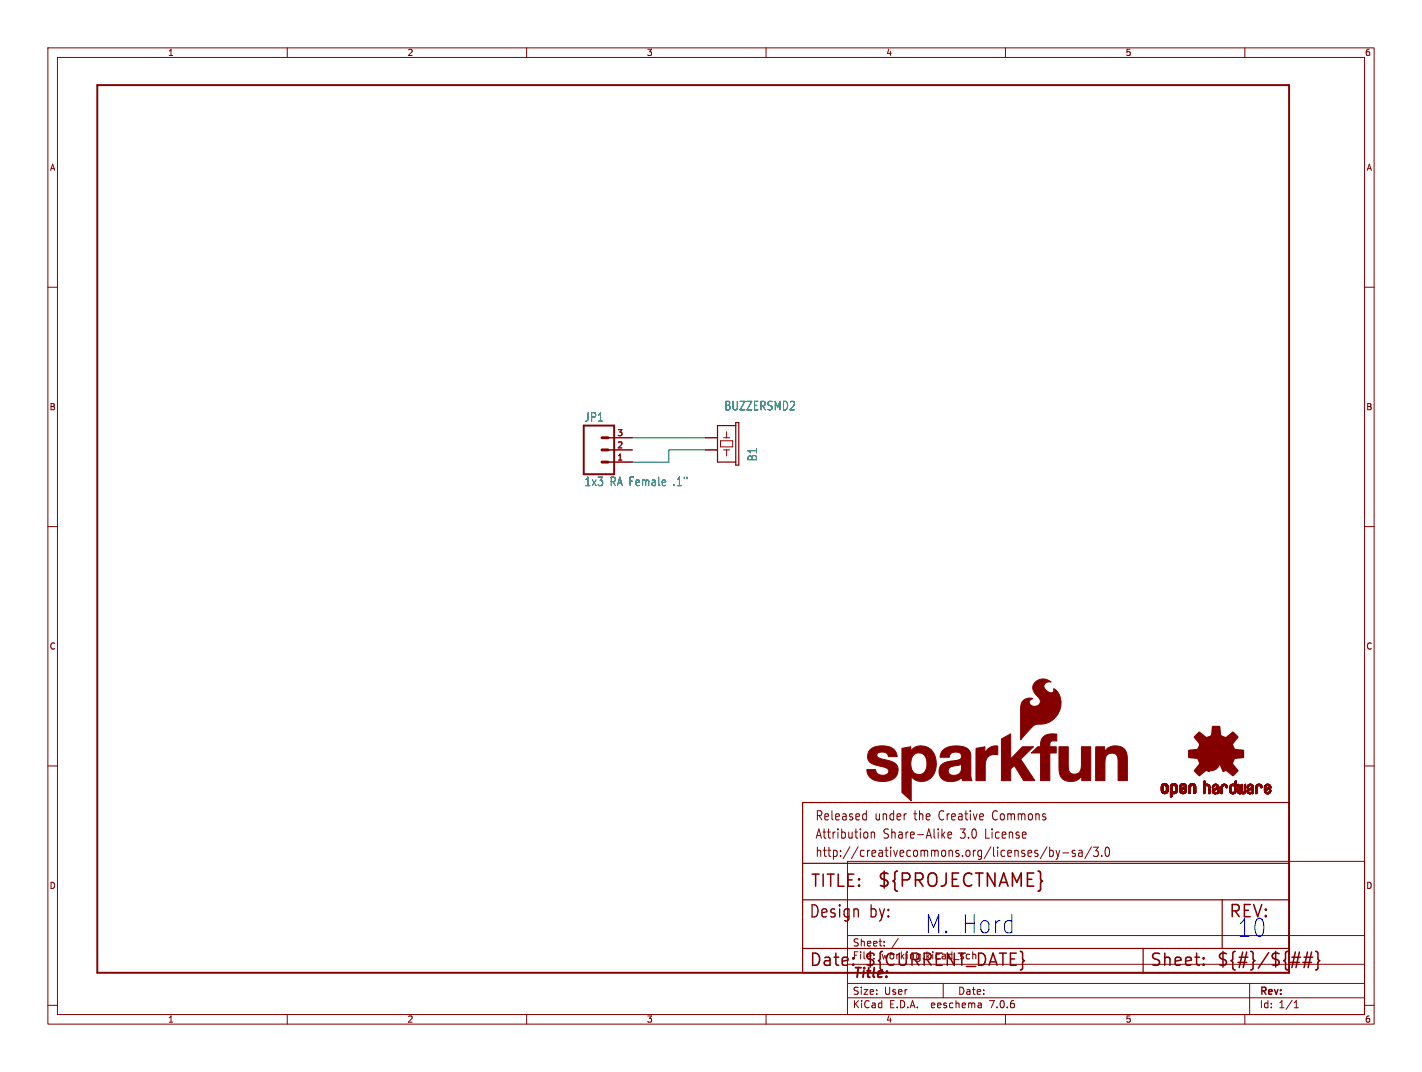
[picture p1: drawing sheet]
<svg xmlns="http://www.w3.org/2000/svg" width="297mm" height="224mm" viewBox="0 0 297 224" stroke-linecap="round" stroke-linejoin="round" font-family="sans-serif">
<defs><g id="words">
<g font-size="5.3" fill="#0000c2">
<text x="193" y="195.3">M. Hord</text>
<text x="258.3" y="196.1">10</text>
</g>
<text font-size="3.8" fill="#840000" x="183.1" y="185.7">${PROJECTNAME}</text>
<g font-size="3.5" fill="#840000">
<text x="169.2" y="185.7">TITLE:</text>
<text x="168.9" y="192.1">Design</text>
<text x="181.6" y="192.1">by:</text>
<text x="256.5" y="192.1">REV:</text>
<text x="168.9" y="202.2">Date:</text>
<text x="180.3" y="202.2">${CURRENT_DATE}</text>
<text x="240" y="202.2">Sheet:</text>
<text x="254" y="202.2">${#}/${##}</text>
</g>
<text font-size="2.8" fill="#840000" x="178" y="204.8">Title:</text>
<g font-size="2.7" fill="#840000">
<text x="170.2" y="171.7">Released</text>
<text x="182.7" y="171.7">under</text>
<text x="191.1" y="171.7">the</text>
<text x="196.5" y="171.7">Creative</text>
<text x="208" y="171.7">Commons</text>
<text x="170.2" y="175.5">Attribution</text>
<text x="170.2" y="179.3">http://creativecommons.org/licenses/by-sa/3.0</text>
<text x="184.5" y="175.5">Share-Alike</text>
<text x="200.8" y="175.5">3.0</text>
<text x="206.2" y="175.5">License</text>
</g>
<g font-size="2.5" fill="#006464">
<text x="122" y="88.3">JP1</text>
<text x="151.2" y="85.9">BUZZERSMD2</text>
<text x="122" y="101.7">1x3</text>
<text x="127.4" y="101.7">RA Female</text>
<text x="140.9" y="101.7">.1&quot;</text>
<text x="158.3" y="96.5" transform="rotate(-90 158.3 96.5)">B1</text>
</g>
<g font-size="2.1" fill="#840000">
<text x="178" y="197.9">Sheet:</text>
<text x="178" y="200.6">File:</text>
<text x="184.1" y="200.6">working.kicad_sch</text>
<text x="178" y="208">Size:</text>
<text x="184.7" y="208">User</text>
<text x="200" y="208">Date:</text>
<text x="263" y="208.2">Rev:</text>
<text x="178" y="210.8">KiCad</text>
<text x="185.7" y="210.8">E.D.A.</text>
<text x="194.6" y="210.8">eeschema</text>
<text x="207" y="210.8">7.0.6</text>
<text x="263" y="210.8">Id:</text>
<text x="267.1" y="210.8">1/1</text>
</g>
<g font-size="1.8" fill="#840000">
<text x="35" y="11.9">1</text>
<text x="85" y="11.9">2</text>
<text x="135" y="11.9">3</text>
<text x="185" y="11.9">4</text>
<text x="235" y="11.9">5</text>
<text x="285" y="11.9">6</text>
<text x="10.3" y="35.9">A</text>
<text x="285.3" y="35.9">A</text>
<text x="10.3" y="85.9">B</text>
<text x="285.3" y="85.9">B</text>
<text x="10.3" y="135.9">C</text>
<text x="285.3" y="135.9">C</text>
<text x="10.3" y="185.9">D</text>
<text x="285.3" y="185.9">D</text>
<text x="35" y="213.8">1</text>
<text x="85" y="213.8">2</text>
<text x="135" y="213.8">3</text>
<text x="185" y="213.8">4</text>
<text x="235" y="213.8">5</text>
<text x="285" y="213.8">6</text>
</g>
<g font-size="1.8" fill="#a90000">
<text x="128.8" y="93.7">2</text>
<text x="128.8" y="91.2">3</text>
<text x="128.8" y="96.3">1</text>
</g>
</g></defs>
<g fill="none" stroke="#840000" stroke-width=".21">
<path d="M10 10h277v203.9h-277zM12 12h273v199.9h-273zM60 10v2M110 10v2M160 10v2M210 10v2M260 10v2M10 60h2M285 60h2M127 94h5.1M127 91.4h5.1M127 96.5h5.1"/>
<path d="M147.3 94h2.6M147.3 91.4h2.6M150.5 92.1h2.5v1.2h-2.5zM151.1 94h1.3M151.1 91.4h1.3M151.8 90.2v1.2M151.8 94v1.3M10 110h2M285 110h2M10 160h2M285 160h2M177 179.9h108v32h-108z"/>
<path d="M180.5 170l.4 .1M180.9 169.3v2M180.9 171.2l-.4 .1M181.2 174v.9M182 173.8v1.3M182 174l.2-.2 .4 .1 .1 1.2M196.9 174.4l.5 .7M197.4 173.8l-.7 .7M198 174.4l.8-.1-.1-.4-.5-.1-.2 .3 .1 .9h.6M218.7 176.9l-1.4 2.5M219.2 177v1.9M219.2 177.7l.5-.1 .3 .4-.1 .8h-.7"/>
<path d="M220.6 177.6l.4 1.3M221 178.9l-.2 .5-.2 .1M221.3 177.6l-.3 1.3M222 178.2h1.2M224.5 177.7l-.3-.1-.3 .3 .1 .3 .5 .1v.5h-.6M225.3 177.7h.7v1.2M226 178.1l-.5 .1a.4 .4 0 0 0-.3 .3 .4 .4 0 0 0 .3 .4l.5-.1M228 176.9l-1.4 2.5M228.4 177h1l-.6 .7 .5 .2v.8l-.2 .2h-.5l-.2-.2M230.1 178.7v.2M231 177.1l.3-.1a1.34 1.34 0 0 1 0 1.9h-.1a1.44 1.44 0 0 1-.2-1.8zM177 195.4h108"/>
<path d="M184.7 197.5v.1M184.7 196.7v.1M187.6 196l-1.3 2M10 210h2M60 211.9v2M110 211.9v2M160 211.9v2M177 208.4h108M177 205.4h108M177 201.4h108M197 205.4v3M204.9 209.6l.1 .9"/>
<path d="M205 210.4l-.2 .1M205 209.9h-.2M210 211.9v2M260 211.9v2M261 205.4v6.5M270.3 210.5h.9M270.3 209.4l.4-.4v1.5M285 210h2"/>
</g>
<g fill="#840000" stroke="#840000" stroke-width=".21">
<path d="M242.5 165.1h.4z"/>
<path d="M242.5 165l.4 .1z"/>
<path d="M242.5 165h.4z"/>
<path d="M242.5 164.9l.4 .1z"/>
<path d="M242.5 164.9h.4z"/>
<path d="M242.5 164.8l.4 .1z"/>
<path d="M242.5 164.8h.4z"/>
<path d="M242.5 164.7l.4 .1z"/>
<path d="M242.5 164.7h.4z"/>
<path d="M242.5 164.6l.4 .1z"/>
<path d="M242.5 164.6h.4z"/>
<path d="M242.5 164.5l.4 .1z"/>
<path d="M242.5 164.5h.4z"/>
<path d="M242.5 164.4l.4 .1z"/>
<path d="M242.5 164.4h.4z"/>
<path d="M242.5 164.3l.4 .1z"/>
<path d="M242.6 165.2h.4z"/>
<path d="M242.6 165.1l.3 .1z"/>
<path d="M242.6 165.1h.3z"/>
<path d="M242.6 164.3h.3z"/>
<path d="M242.6 164.3h.4z"/>
<path d="M242.6 165.3h.4z"/>
<path d="M242.6 165.2l.4 .1z"/>
<path d="M242.6 164.2l.4 .1z"/>
<path d="M242.6 164.2h.4z"/>
<path d="M242.6 165.3h.5z"/>
<path d="M242.6 164.1l.4 .1z"/>
<path d="M242.6 164.1h.5z"/>
<path d="M242.6 165.4h.5z"/>
<path d="M242.6 165.3l.5 .1z"/>
<path d="M242.6 165.4h.6z"/>
<path d="M242.6 164.1h.6z"/>
<path d="M242.6 165.4h1.3z"/>
<path d="M242.6 164l1.3 .1z"/>
<path d="M242.6 164h1.3z"/>
<path d="M242.7 165.5h1.2z"/>
<path d="M242.7 165.4l1.2 .1z"/>
<path d="M242.7 164h1.2z"/>
<path d="M242.7 163.9l1.1 .1z"/>
<path d="M242.7 165.5h1.1z"/>
<path d="M242.7 163.9h1.1z"/>
<path d="M242.7 165.5l1.1 .1z"/>
<path d="M242.7 165.6h1.1z"/>
<path d="M242.8 165.6h1z"/>
<path d="M242.8 163.9h1z"/>
<path d="M242.8 163.8l1 .1z"/>
<path d="M242.8 163.8h1z"/>
<path d="M242.8 165.6h.9z"/>
<path d="M242.8 163.8h.9z"/>
<path d="M242.8 165.6l.9 .1z"/>
<path d="M242.8 165.7h.9z"/>
<path d="M242.9 163.8h.8z"/>
<path d="M242.9 165.7h.8z"/>
<path d="M242.9 165.7h.7z"/>
<path d="M242.9 163.7l.7 .1z"/>
<path d="M242.9 163.7h.7z"/>
<path d="M243 165.7h.6z"/>
<path d="M243 163.7h.6z"/>
<path d="M243 165.7l.5 .1z"/>
<path d="M243 163.7h.5z"/>
<path d="M243.1 165.8h.4z"/>
<path d="M243.1 163.7h.4z"/>
<path d="M243.1 165.8h.3z"/>
<path d="M243.1 163.7h.3z"/>
<path d="M243.2 165.8h.2z"/>
<path d="M243.2 163.7h.2z"/>
<path d="M243.3 164.1h.6z"/>
<path d="M243.4 165.4h.5z"/>
<path d="M243.4 164.1h.5z"/>
<path d="M243.4 165.3l.5 .1z"/>
<path d="M243.5 165.3h.5z"/>
<path d="M243.5 164.1h.4z"/>
<path d="M243.5 164.1h.5z"/>
<path d="M243.5 164.1l.5 .1z"/>
<path d="M243.5 164.2h.5z"/>
<path d="M243.6 165.2l.4 .1z"/>
<path d="M243.6 164.2h.4z"/>
<path d="M243.6 165.2h.4z"/>
<path d="M243.6 164.3h.4z"/>
<path d="M243.6 164.2l.4 .1z"/>
<path d="M243.6 165.1l.4 .1z"/>
<path d="M243.6 165.1h.4z"/>
<path d="M243.6 165l.4 .1z"/>
<path d="M243.6 165h.4z"/>
<path d="M243.6 164.9l.4 .1z"/>
<path d="M243.6 164.9h.4z"/>
<path d="M243.6 164.8l.4 .1z"/>
<path d="M243.6 164.8h.4z"/>
<path d="M243.6 164.7l.4 .1z"/>
<path d="M243.6 164.7h.4z"/>
<path d="M243.6 164.6l.4 .1z"/>
<path d="M243.6 164.6h.4z"/>
<path d="M243.6 164.5l.4 .1z"/>
<path d="M243.6 164.5h.4z"/>
<path d="M243.6 164.4l.4 .1z"/>
<path d="M243.6 164.4h.4z"/>
<path d="M243.6 164.3l.4 .1z"/>
<path d="M244.5 166.4h.2z"/>
<path d="M244.5 166.4h.3z"/>
<path d="M244.5 166.3l.3 .1z"/>
<path d="M244.5 166.3h.3z"/>
<path d="M244.5 166.2l.3 .1z"/>
<path d="M244.5 166.2h.3z"/>
<path d="M244.5 166.1l.3 .1z"/>
<path d="M244.5 166.1h.3z"/>
<path d="M244.5 166l.3 .1z"/>
<path d="M244.5 166h.3z"/>
<path d="M244.5 165.9l.3 .1z"/>
<path d="M244.5 165.9h.3z"/>
<path d="M244.5 165.8l.3 .1z"/>
<path d="M244.5 165.8h.3z"/>
<path d="M244.5 165.8h.4z"/>
<path d="M244.5 165.7l.4 .1z"/>
<path d="M244.5 165.7h1z"/>
<path d="M244.5 165.7h1.1z"/>
<path d="M244.5 165.6l1.1 .1z"/>
<path d="M244.5 165.6h1.2z"/>
<path d="M244.5 165.5l1.3 .1z"/>
<path d="M244.5 165.5h1.3z"/>
<path d="M244.5 165.4l1.3 .1z"/>
<path d="M244.5 165.4h1.3z"/>
<path d="M244.5 165.4h.6z"/>
<path d="M244.5 165.4h.5z"/>
<path d="M244.5 165.3l.5 .1z"/>
<path d="M244.5 165.3h.5z"/>
<path d="M244.5 165.3h.4z"/>
<path d="M244.5 165.2l.4 .1z"/>
<path d="M244.5 165.2h.4z"/>
<path d="M244.5 165.2h.3z"/>
<path d="M244.5 165.1l.3 .1z"/>
<path d="M244.5 165.1h.3z"/>
<path d="M244.5 165l.3 .1z"/>
<path d="M244.5 165h.3z"/>
<path d="M244.5 164.9l.3 .1z"/>
<path d="M244.5 164.9h.3z"/>
<path d="M244.5 164.8l.3 .1z"/>
<path d="M244.5 164.8h.3z"/>
<path d="M244.5 164.7l.3 .1z"/>
<path d="M244.5 164.7h.3z"/>
<path d="M244.5 164.6l.3 .1z"/>
<path d="M244.5 164.6h.3z"/>
<path d="M244.5 164.5l.3 .1z"/>
<path d="M244.5 164.5h.3z"/>
<path d="M244.5 164.4l.3 .1z"/>
<path d="M244.5 164.4h.3z"/>
<path d="M244.5 164.3l.3 .1z"/>
<path d="M244.5 164.3h.3z"/>
<path d="M244.5 164.3h.4z"/>
<path d="M244.5 164.2l.4 .1z"/>
<path d="M244.5 166.5h.1z"/>
<path d="M244.5 166.4l.1 .1z"/>
<path d="M244.5 164.2h.4z"/>
<path d="M244.5 164.1l.5 .1z"/>
<path d="M244.5 164.1h.5z"/>
<path d="M244.5 164.1h.6z"/>
<path d="M244.5 164l1.3 .1z"/>
<path d="M244.5 164h1.3z"/>
<path d="M244.6 164h1.2z"/>
<path d="M244.6 163.9l1.2 .1z"/>
<path d="M244.6 163.9h1.2z"/>
<path d="M244.6 163.9h1.1z"/>
<path d="M244.7 163.9h1z"/>
<path d="M244.7 163.8l1 .1z"/>
<path d="M244.7 163.8h1z"/>
<path d="M244.7 163.8h.9z"/>
<path d="M244.8 163.8h.8z"/>
<path d="M244.8 163.7l.7 .1z"/>
<path d="M244.8 163.7h.7z"/>
<path d="M244.9 163.7h.6z"/>
<path d="M244.9 165.7l.5 .1z"/>
<path d="M244.9 163.7h.5z"/>
<path d="M245 165.8h.4z"/>
<path d="M245 163.7h.4z"/>
<path d="M245 163.7h.3z"/>
<path d="M245.1 165.8h.2z"/>
<path d="M245.1 163.7h.2z"/>
<path d="M245.2 164.1h.6z"/>
<path d="M245.3 165.4h.5z"/>
<path d="M245.3 165.4h.6z"/>
<path d="M245.3 164.1h.6z"/>
<path d="M245.4 165.3l.5 .1z"/>
<path d="M245.4 164.1h.5z"/>
<path d="M245.4 165.3h.5z"/>
<path d="M245.4 164.1l.5 .1z"/>
<path d="M245.4 164.2h.5z"/>
<path d="M245.5 165.3h.4z"/>
<path d="M245.5 165.2l.4 .1z"/>
<path d="M245.5 164.2h.4z"/>
<path d="M245.5 165.2h.4z"/>
<path d="M245.5 164.3h.4z"/>
<path d="M245.5 164.2l.4 .1z"/>
<path d="M245.5 165.1l.4 .1z"/>
<path d="M245.5 165.1h.4z"/>
<path d="M245.5 164.4h.4z"/>
<path d="M245.5 164.3l.4 .1z"/>
<path d="M245.5 165l.4 .1z"/>
<path d="M245.5 165h.4z"/>
<path d="M245.5 164.9l.4 .1z"/>
<path d="M245.5 164.9h.4z"/>
<path d="M245.5 164.8l.4 .1z"/>
<path d="M245.5 164.8h.4z"/>
<path d="M245.5 164.7l.4 .1z"/>
<path d="M245.5 164.7h.4z"/>
<path d="M245.5 164.6l.4 .1z"/>
<path d="M245.5 164.6h.4z"/>
<path d="M245.5 164.5l.4 .1z"/>
<path d="M245.5 164.5h.4z"/>
<path d="M245.5 164.4l.4 .1z"/>
<path d="M246.4 165.2h.4z"/>
<path d="M246.4 165.1l.4 .1z"/>
<path d="M246.4 165.1h.4z"/>
<path d="M246.4 165l.4 .1z"/>
<path d="M246.4 165h.5z"/>
<path d="M246.4 165h.6z"/>
<path d="M246.4 164.9l.7 .1z"/>
<path d="M246.4 164.9h.7z"/>
<path d="M246.4 164.9h.8z"/>
<path d="M246.4 164.9h.9z"/>
<path d="M246.4 164.8l.9 .1z"/>
<path d="M246.4 164.8h.9z"/>
<path d="M246.4 164.8h1z"/>
<path d="M246.4 164.8h1.1z"/>
<path d="M246.4 164.7l1.1 .1z"/>
<path d="M246.4 164.7h1.1z"/>
<path d="M246.4 164.7h1.2z"/>
<path d="M246.4 164.7h1.3z"/>
<path d="M246.4 164.6l1.3 .1z"/>
<path d="M246.4 164.6h1.3z"/>
<path d="M246.4 164.6h1.4z"/>
<path d="M246.4 164.6h.4z"/>
<path d="M246.4 164.6h.3z"/>
<path d="M246.4 164.5l.3 .1z"/>
<path d="M246.4 164.5h.3z"/>
<path d="M246.4 164.4l.3 .1z"/>
<path d="M246.4 164.4h.3z"/>
<path d="M246.4 164.4h.4z"/>
<path d="M246.4 164.3l.4 .1z"/>
<path d="M246.4 164.3h.4z"/>
<path d="M246.4 164.2l.4 .1z"/>
<path d="M246.4 165.3h.5z"/>
<path d="M246.4 165.3h.4z"/>
<path d="M246.4 165.2l.4 .1z"/>
<path d="M246.4 164.2h.4z"/>
<path d="M246.4 164.2h.5z"/>
<path d="M246.4 164.1l.5 .1z"/>
<path d="M246.4 164.1h.5z"/>
<path d="M246.4 165.3l.5 .1z"/>
<path d="M246.4 165.4h.6z"/>
<path d="M246.4 164.1h.6z"/>
<path d="M246.4 165.4h1.3z"/>
<path d="M246.5 165.4h1.2z"/>
<path d="M246.5 164l1.2 .1z"/>
<path d="M246.5 164h1.2z"/>
<path d="M246.5 165.5h1.2z"/>
<path d="M246.5 165.4l1.2 .1z"/>
<path d="M246.5 165.5h1.1z"/>
<path d="M246.5 163.9l1.2 .1z"/>
<path d="M246.5 165.5l1.1 .1z"/>
<path d="M246.5 163.9h1.2z"/>
<path d="M246.6 165.6h1z"/>
<path d="M246.6 163.9h1z"/>
<path d="M246.6 163.8l1 .1z"/>
<path d="M246.6 163.8h1z"/>
<path d="M246.6 165.6l.9 .1z"/>
<path d="M246.7 163.8h.9z"/>
<path d="M246.7 165.7h.8z"/>
<path d="M246.7 163.8h.8z"/>
<path d="M246.7 163.7l.8 .1z"/>
<path d="M246.7 163.7h.7z"/>
<path d="M246.8 165.7h.6z"/>
<path d="M246.8 163.7h.6z"/>
<path d="M246.8 165.7l.6 .1z"/>
<path d="M246.8 164.6h1z"/>
<path d="M246.9 164.6h.9z"/>
<path d="M246.9 163.7h.4z"/>
<path d="M246.9 165.8h.4z"/>
<path d="M246.9 165.8h.3z"/>
<path d="M247 165.8h.2z"/>
<path d="M247 164.6h.8z"/>
<path d="M247 163.7h.2z"/>
<path d="M247 164.5l.8 .1z"/>
<path d="M247 164.5h.8z"/>
<path d="M247.1 164.5h.7z"/>
<path d="M247.2 164.5h.6z"/>
<path d="M247.2 164.1h.5z"/>
<path d="M247.2 165.4h.5z"/>
<path d="M247.2 164.1h.6z"/>
<path d="M247.2 164.4l.6 .1z"/>
<path d="M247.2 164.4h.6z"/>
<path d="M247.3 165.3l.5 .1z"/>
<path d="M247.3 164.4h.5z"/>
<path d="M247.3 164.1h.5z"/>
<path d="M247.3 165.3h.5z"/>
<path d="M247.3 164.1l.5 .1z"/>
<path d="M247.3 164.2h.5z"/>
<path d="M247.4 165.3h.4z"/>
<path d="M247.4 164.2h.4z"/>
<path d="M247.4 164.4h.4z"/>
<path d="M247.4 165.2l.4 .1z"/>
<path d="M247.4 165.2h.4z"/>
<path d="M247.4 164.3l.4 .1z"/>
<path d="M247.4 164.3h.4z"/>
<path d="M247.4 164.2l.4 .1z"/>
<path d="M247.4 165.1l.4 .1z"/>
<path d="M247.4 165.1h.4z"/>
<path d="M247.5 165.1h.3z"/>
<path d="M247.5 165l.3 .1z"/>
<path d="M247.5 165h.3z"/>
<path d="M247.6 164.9l.2 .1z"/>
<path d="M247.6 164.9h.2z"/>
<path d="M248.3 165.7h.2z"/>
<path d="M248.3 165.7h.3z"/>
<path d="M248.3 165.6l.3 .1z"/>
<path d="M248.3 165.6h.3z"/>
<path d="M248.3 165.6h.4z"/>
<path d="M248.3 165.5l.4 .1z"/>
<path d="M248.3 165.5h.4z"/>
<path d="M248.3 165.4l.4 .1z"/>
<path d="M248.3 165.4h.4z"/>
<path d="M248.3 165.3l.4 .1z"/>
<path d="M248.3 165.3h.4z"/>
<path d="M248.3 165.2l.4 .1z"/>
<path d="M248.3 165.2h.4z"/>
<path d="M248.3 165.1l.4 .1z"/>
<path d="M248.3 165.1h.4z"/>
<path d="M248.3 165l.4 .1z"/>
<path d="M248.3 165h.4z"/>
<path d="M248.3 164.9l.4 .1z"/>
<path d="M248.3 164.9h.4z"/>
<path d="M248.3 164.8l.4 .1z"/>
<path d="M248.3 164.8h.4z"/>
<path d="M248.3 164.7l.4 .1z"/>
<path d="M248.3 164.7h.4z"/>
<path d="M248.3 164.6l.4 .1z"/>
<path d="M248.3 164.6h.4z"/>
<path d="M248.3 164.5l.4 .1z"/>
<path d="M248.3 164.5h.4z"/>
<path d="M248.3 164.4l.4 .1z"/>
<path d="M248.3 164.4h.4z"/>
<path d="M248.3 164.3l.4 .1z"/>
<path d="M248.3 164.3h.4z"/>
<path d="M248.3 164.2l.4 .1z"/>
<path d="M248.3 165.7l.1 .1z"/>
<path d="M248.3 164.2h.4z"/>
<path d="M248.3 164.2h.5z"/>
<path d="M248.3 164.1l.5 .1z"/>
<path d="M248.3 164.1h.5z"/>
<path d="M248.3 164.1h.6z"/>
<path d="M248.4 164.1h.6z"/>
<path d="M248.4 164l1.3 .1z"/>
<path d="M248.4 164h1.3z"/>
<path d="M248.4 164h1.2z"/>
<path d="M248.4 163.9l1.2 .1z"/>
<path d="M248.4 163.9h1.2z"/>
<path d="M248.5 163.9h1.1z"/>
<path d="M248.5 163.9h1z"/>
<path d="M248.5 163.8l1 .1z"/>
<path d="M248.5 163.8h1z"/>
<path d="M248.6 163.8h.8z"/>
<path d="M248.6 163.7l.8 .1z"/>
<path d="M248.7 163.7h.6z"/>
<path d="M248.8 163.7h.4z"/>
<path d="M248.9 163.7h.3z"/>
<path d="M248.9 163.7h.2z"/>
<path d="M249.1 164.1h.6z"/>
<path d="M249.2 164.1h.5z"/>
<path d="M249.2 164.1l.5 .1z"/>
<path d="M249.3 164.2h.4z"/>
<path d="M249.3 164.2l.4 .1z"/>
<path d="M249.3 164.3h.4z"/>
<path d="M249.3 165.7h.3z"/>
<path d="M249.3 165.7h.4z"/>
<path d="M249.3 165.6l.4 .1z"/>
<path d="M249.3 165.6h.4z"/>
<path d="M249.3 165.6h.5z"/>
<path d="M249.3 165.5l.5 .1z"/>
<path d="M249.3 165.5h.5z"/>
<path d="M249.3 165.4l.5 .1z"/>
<path d="M249.3 165.4h.5z"/>
<path d="M249.3 165.3l.5 .1z"/>
<path d="M249.3 165.3h.5z"/>
<path d="M249.3 165.2l.5 .1z"/>
<path d="M249.3 165.2h.5z"/>
<path d="M249.3 165.1l.5 .1z"/>
<path d="M249.3 165.1h.5z"/>
<path d="M249.3 165l.5 .1z"/>
<path d="M249.3 165h.5z"/>
<path d="M249.3 164.9l.5 .1z"/>
<path d="M249.3 164.9h.5z"/>
<path d="M249.3 164.8l.5 .1z"/>
<path d="M249.3 164.8h.5z"/>
<path d="M249.3 164.7l.5 .1z"/>
<path d="M249.3 164.7h.5z"/>
<path d="M249.3 164.6l.5 .1z"/>
<path d="M249.3 164.6h.5z"/>
<path d="M249.3 164.5l.5 .1z"/>
<path d="M249.3 164.5h.5z"/>
<path d="M249.3 164.4l.5 .1z"/>
<path d="M249.3 164.4h.5z"/>
<path d="M249.3 164.3l.5 .1z"/>
<path d="M249.3 164.3h.5z"/>
<path d="M249.4 165.7h.2z"/>
<path d="M249.4 165.7l.1 .1z"/>
<path d="M251.4 165.8h.1z"/>
<path d="M251.4 165.7l.2 .1z"/>
<path d="M251.4 163.3h.3z"/>
<path d="M251.4 165.7h.2z"/>
<path d="M251.4 165.7h.3z"/>
<path d="M251.4 165.6l.3 .1z"/>
<path d="M251.4 165.6h.3z"/>
<path d="M251.4 165.5l.3 .1z"/>
<path d="M251.4 165.5h.3z"/>
<path d="M251.4 165.4l.3 .1z"/>
<path d="M251.4 165.4h.3z"/>
<path d="M251.4 165.3l.3 .1z"/>
<path d="M251.4 165.3h.3z"/>
<path d="M251.4 165.2l.3 .1z"/>
<path d="M251.4 165.2h.3z"/>
<path d="M251.4 165.1l.3 .1z"/>
<path d="M251.4 165.1h.3z"/>
<path d="M251.4 165l.3 .1z"/>
<path d="M251.4 165h.3z"/>
<path d="M251.4 164.9l.3 .1z"/>
<path d="M251.4 164.9h.3z"/>
<path d="M251.4 164.8l.3 .1z"/>
<path d="M251.4 164.8h.3z"/>
<path d="M251.4 164.7l.3 .1z"/>
<path d="M251.4 164.7h.3z"/>
<path d="M251.4 164.6l.3 .1z"/>
<path d="M251.4 164.6h.3z"/>
<path d="M251.4 164.5l.3 .1z"/>
<path d="M251.4 164.5h.3z"/>
<path d="M251.4 164.4l.3 .1z"/>
<path d="M251.4 164.4h.3z"/>
<path d="M251.4 164.3l.3 .1z"/>
<path d="M251.4 164.3h.3z"/>
<path d="M251.4 164.3h.4z"/>
<path d="M251.4 164.2l.4 .1z"/>
<path d="M251.4 164.2h.4z"/>
<path d="M251.4 164.2h.5z"/>
<path d="M251.4 164.1l.5 .1z"/>
<path d="M251.4 164.1h.5z"/>
<path d="M251.4 164.1h.6z"/>
<path d="M251.4 164.1h1.2z"/>
<path d="M251.4 164l1.2 .1z"/>
<path d="M251.4 164h1.2z"/>
<path d="M251.4 164h1.1z"/>
<path d="M251.4 163.9l1.1 .1z"/>
<path d="M251.4 163.9h1.1z"/>
<path d="M251.4 163.9h1z"/>
<path d="M251.4 163.9h.3z"/>
<path d="M251.4 163.8l.3 .1z"/>
<path d="M251.4 163.8h.3z"/>
<path d="M251.4 163.7l.3 .1z"/>
<path d="M251.4 163.7h.3z"/>
<path d="M251.4 163.6l.3 .1z"/>
<path d="M251.4 163.6h.3z"/>
<path d="M251.4 163.5l.3 .1z"/>
<path d="M251.4 163.5h.3z"/>
<path d="M251.4 163.4l.3 .1z"/>
<path d="M251.4 163.4h.3z"/>
<path d="M251.4 163.3l.3 .1z"/>
<path d="M251.4 163.2l.3 .1z"/>
<path d="M251.4 163.2h.3z"/>
<path d="M251.5 163.2h.2z"/>
<path d="M251.5 163.1l.2 .1z"/>
<path d="M251.8 163.9h.6z"/>
<path d="M251.8 163.8l.6 .1z"/>
<path d="M251.8 163.8h.5z"/>
<path d="M251.9 163.8h.4z"/>
<path d="M252.1 164.1h.5z"/>
<path d="M252.2 164.1h.4z"/>
<path d="M252.3 164.1h.4z"/>
<path d="M252.3 164.1l.4 .1z"/>
<path d="M252.3 164.2h.4z"/>
<path d="M252.4 164.2h.3z"/>
<path d="M252.4 164.3h.3z"/>
<path d="M252.4 164.2l.3 .1z"/>
<path d="M252.5 164.4h.2z"/>
<path d="M252.5 164.3l.2 .1z"/>
<path d="M252.5 164.5h.2z"/>
<path d="M252.5 164.4l.2 .1z"/>
<path d="M252.5 165.8h.1z"/>
<path d="M252.5 165.7l.2 .1z"/>
<path d="M252.5 165.7h.2z"/>
<path d="M252.5 165.6l.2 .1z"/>
<path d="M252.5 165.6h.2z"/>
<path d="M252.5 165.5l.2 .1z"/>
<path d="M252.5 165.5h.2z"/>
<path d="M252.5 165.4l.2 .1z"/>
<path d="M252.5 165.4h.2z"/>
<path d="M252.5 165.3l.2 .1z"/>
<path d="M252.5 165.3h.2z"/>
<path d="M252.5 165.2l.2 .1z"/>
<path d="M252.5 165.2h.2z"/>
<path d="M252.5 165.1l.2 .1z"/>
<path d="M252.5 165.1h.2z"/>
<path d="M252.5 165l.2 .1z"/>
<path d="M252.5 165h.2z"/>
<path d="M252.5 164.9l.2 .1z"/>
<path d="M252.5 164.9h.2z"/>
<path d="M252.5 164.8l.2 .1z"/>
<path d="M252.5 164.8h.2z"/>
<path d="M252.5 164.7l.2 .1z"/>
<path d="M252.5 164.7h.2z"/>
<path d="M252.5 164.6l.2 .1z"/>
<path d="M252.5 164.6h.2z"/>
<path d="M252.5 164.5l.2 .1z"/>
<path d="M253.2 165.4h.3z"/>
<path d="M253.2 165.3l.3 .1z"/>
<path d="M253.2 165.3h.3z"/>
<path d="M253.2 165.2l.3 .1z"/>
<path d="M253.2 165.2h.3z"/>
<path d="M253.2 164.6h.2z"/>
<path d="M253.2 164.5l.2 .1z"/>
<path d="M253.2 164.5h.2z"/>
<path d="M253.2 164.5h.3z"/>
<path d="M253.2 164.4l.3 .1z"/>
<path d="M253.2 164.4h.3z"/>
<path d="M253.2 165.4h.4z"/>
<path d="M253.2 165.1l.4 .1z"/>
<path d="M253.2 165.1h.4z"/>
<path d="M253.2 164.6h.1z"/>
<path d="M253.2 165.5h.4z"/>
<path d="M253.2 165.4l.4 .1z"/>
<path d="M253.2 164.3l.3 .1z"/>
<path d="M253.2 164.3h.3z"/>
<path d="M253.2 165.5h.5z"/>
<path d="M253.2 165.1h.5z"/>
<path d="M253.2 165l.5 .1z"/>
<path d="M253.2 165h.6z"/>
<path d="M253.2 164.3h.4z"/>
<path d="M253.2 164.2l.4 .1z"/>
<path d="M253.2 164.2h.4z"/>
<path d="M253.3 165.5l.8 .1z"/>
<path d="M253.3 165.5h.4z"/>
<path d="M253.3 165h.5z"/>
<path d="M253.3 164.2h.3z"/>
<path d="M253.3 165.6h.8z"/>
<path d="M253.3 164.2h.4z"/>
<path d="M253.3 165h.6z"/>
<path d="M253.3 164.1l.4 .1z"/>
<path d="M253.3 164.9l.7 .1z"/>
<path d="M253.3 164.1h.4z"/>
<path d="M253.3 164.1h.5z"/>
<path d="M253.3 164.9h.7z"/>
<path d="M253.3 164.1h.6z"/>
<path d="M253.3 165.6l.8 .1z"/>
<path d="M253.3 164.1h1.1z"/>
<path d="M253.4 165.7h.7z"/>
<path d="M253.4 164.9h.6z"/>
<path d="M253.4 164.1h1z"/>
<path d="M253.4 164.9h.7z"/>
<path d="M253.4 164l1 .1z"/>
<path d="M253.4 164h1z"/>
<path d="M253.4 164.9h.8z"/>
<path d="M253.4 164h.9z"/>
<path d="M253.4 164.8l.8 .1z"/>
<path d="M253.5 164h.8z"/>
<path d="M253.5 165.7h.6z"/>
<path d="M253.5 163.9l.8 .1z"/>
<path d="M253.5 164.8h1.1z"/>
<path d="M253.5 163.9h.8z"/>
<path d="M253.5 165.7l.6 .1z"/>
<path d="M253.5 165.8h.6z"/>
<path d="M253.5 163.9h.7z"/>
<path d="M253.6 164.8h1z"/>
<path d="M253.6 165.8h.5z"/>
<path d="M253.6 163.9h.6z"/>
<path d="M253.6 165.8h.4z"/>
<path d="M253.6 163.8l.6 .1z"/>
<path d="M253.6 163.8h.5z"/>
<path d="M253.7 164.8h.9z"/>
<path d="M253.7 163.8h.4z"/>
<path d="M253.7 164.7l.9 .1z"/>
<path d="M253.7 164.7h.9z"/>
<path d="M253.8 164.7h.8z"/>
<path d="M253.8 165.5h.2z"/>
<path d="M253.8 163.8h.2z"/>
<path d="M253.9 165.5h.1z"/>
<path d="M253.9 164.7h.7z"/>
<path d="M253.9 164.6l.7 .1z"/>
<path d="M253.9 164.1h.6z"/>
<path d="M253.9 164.6h.7z"/>
<path d="M254 164.1h.5z"/>
<path d="M254 164.6h.6z"/>
<path d="M254.1 164.1h.4z"/>
<path d="M254.1 164.6h.5z"/>
<path d="M254.1 164.1l.4 .1z"/>
<path d="M254.1 164.2h.4z"/>
<path d="M254.2 164.2h.3z"/>
<path d="M254.2 164.5l.4 .1z"/>
<path d="M254.2 164.5h.4z"/>
<path d="M254.2 164.2l.3 .1z"/>
<path d="M254.2 164.3h.3z"/>
<path d="M254.2 164.8l.4 .1z"/>
<path d="M254.2 164.3h.4z"/>
<path d="M254.2 164.9h.4z"/>
<path d="M254.3 164.9h.3z"/>
<path d="M254.3 164.5h.3z"/>
<path d="M254.3 164.4h.3z"/>
<path d="M254.3 164.3l.3 .1z"/>
<path d="M254.3 165.8h.1z"/>
<path d="M254.3 165.7l.2 .1z"/>
<path d="M254.3 165.7h.2z"/>
<path d="M254.3 165.7h.3z"/>
<path d="M254.3 165.6l.3 .1z"/>
<path d="M254.3 165.6h.3z"/>
<path d="M254.3 165.5l.3 .1z"/>
<path d="M254.3 165.5h.3z"/>
<path d="M254.3 165.4l.3 .1z"/>
<path d="M254.3 165.4h.3z"/>
<path d="M254.3 165.3l.3 .1z"/>
<path d="M254.3 165.3h.3z"/>
<path d="M254.3 165.2l.3 .1z"/>
<path d="M254.3 165.2h.3z"/>
<path d="M254.3 165.1l.3 .1z"/>
<path d="M254.3 165.1h.3z"/>
<path d="M254.3 165l.3 .1z"/>
<path d="M254.3 165h.3z"/>
<path d="M254.3 164.9l.3 .1z"/>
<path d="M254.3 164.4l.3 .1z"/>
<path d="M255 165.8h.2z"/>
<path d="M255 165.7l.2 .1z"/>
<path d="M255 165.7h.2z"/>
<path d="M255 165.7h.3z"/>
<path d="M255 165.6l.3 .1z"/>
<path d="M255 165.6h.3z"/>
<path d="M255 165.5l.3 .1z"/>
<path d="M255 165.5h.3z"/>
<path d="M255 165.4l.3 .1z"/>
<path d="M255 165.4h.3z"/>
<path d="M255 165.3l.3 .1z"/>
<path d="M255 165.3h.3z"/>
<path d="M255 165.2l.3 .1z"/>
<path d="M255 165.2h.3z"/>
<path d="M255 165.1l.3 .1z"/>
<path d="M255 165.1h.3z"/>
<path d="M255 165l.3 .1z"/>
<path d="M255 165h.3z"/>
<path d="M255 164.9l.3 .1z"/>
<path d="M255 164.9h.3z"/>
<path d="M255 164.8l.3 .1z"/>
<path d="M255 164.8h.3z"/>
<path d="M255 164.7l.3 .1z"/>
<path d="M255 164.7h.3z"/>
<path d="M255 164.6l.3 .1z"/>
<path d="M255 164.6h.3z"/>
<path d="M255 164.5l.3 .1z"/>
<path d="M255 164.5h.3z"/>
<path d="M255 164.4l.3 .1z"/>
<path d="M255 164.4h.3z"/>
<path d="M255 164.3l.3 .1z"/>
<path d="M255 164.3h.3z"/>
<path d="M255 164.3h.4z"/>
<path d="M255.1 164.2l.3 .1z"/>
<path d="M255.1 164.2h.3z"/>
<path d="M255.1 164.2h.4z"/>
<path d="M255.1 164.1l.4 .1z"/>
<path d="M255.1 164.1h.4z"/>
<path d="M255.1 164.1h.5z"/>
<path d="M255.1 164.1h.6z"/>
<path d="M255.2 164.1h1.1z"/>
<path d="M255.2 164.1h1z"/>
<path d="M255.2 164l1 .1z"/>
<path d="M255.2 164h1z"/>
<path d="M255.3 164h.8z"/>
<path d="M255.3 163.9l.8 .1z"/>
<path d="M255.3 163.9h.8z"/>
<path d="M255.4 163.9h.7z"/>
<path d="M255.4 163.9h.6z"/>
<path d="M255.4 163.8l.6 .1z"/>
<path d="M255.4 163.8h.6z"/>
<path d="M255.5 163.8h.4z"/>
<path d="M255.6 163.8h.1z"/>
<path d="M255.7 164.1h.6z"/>
<path d="M255.8 164.1h.5z"/>
<path d="M255.9 164.1h.4z"/>
<path d="M255.9 164.1l.4 .1z"/>
<path d="M255.9 164.2h.4z"/>
<path d="M256 164.2h.3z"/>
<path d="M256 164.2l.4 .1z"/>
<path d="M256 164.3h.4z"/>
<path d="M256.1 164.3h.3z"/>
<path d="M256.1 164.3l.3 .1z"/>
<path d="M256.1 164.4h.3z"/>
<path d="M256.1 164.5h.2z"/>
<path d="M256.1 164.5h.3z"/>
<path d="M256.1 164.4l.3 .1z"/>
<path d="M256.1 164.5l.1 .1z"/>
<path d="M256.8 165.1h.3z"/>
<path d="M256.8 165l.3 .1z"/>
<path d="M256.8 165h.3z"/>
<path d="M256.8 164.9l.3 .1z"/>
<path d="M256.8 164.9h.3z"/>
<path d="M256.8 164.8l.3 .1z"/>
<path d="M256.8 164.8h.3z"/>
<path d="M256.8 164.7l.3 .1z"/>
<path d="M256.8 164.7h.3z"/>
<path d="M256.8 164.6l.3 .1z"/>
<path d="M256.8 164.6h.3z"/>
<path d="M256.8 164.5l.3 .1z"/>
<path d="M256.8 164.5h.3z"/>
<path d="M256.8 165.2h.3z"/>
<path d="M256.8 165.1l.3 .1z"/>
<path d="M256.8 164.4l.3 .1z"/>
<path d="M256.8 164.4h.3z"/>
<path d="M256.8 165.2l.3 .1z"/>
<path d="M256.9 165.3h.2z"/>
<path d="M256.9 164.4h.2z"/>
<path d="M256.9 164.3l.2 .1z"/>
<path d="M256.9 164.3h.2z"/>
<path d="M256.9 165.4h.3z"/>
<path d="M256.9 165.3l.3 .1z"/>
<path d="M256.9 165.3h.3z"/>
<path d="M256.9 164.3h.3z"/>
<path d="M256.9 164.2l.3 .1z"/>
<path d="M256.9 164.2h.3z"/>
<path d="M256.9 165.4l.4 .1z"/>
<path d="M256.9 165.4h.4z"/>
<path d="M256.9 164.2h.4z"/>
<path d="M256.9 165.5h.4z"/>
<path d="M256.9 164.1l.4 .1z"/>
<path d="M256.9 165.5h.5z"/>
<path d="M256.9 164.1h.4z"/>
<path d="M256.9 164.1h.5z"/>
<path d="M257 165.5l1.1 .1z"/>
<path d="M257 165.5h.5z"/>
<path d="M257 164.1h.4z"/>
<path d="M257 165.6h1.1z"/>
<path d="M257 164.1h.5z"/>
<path d="M257 164.1h1.2z"/>
<path d="M257 165.6h1z"/>
<path d="M257 164l1.2 .1z"/>
<path d="M257 164h1.2z"/>
<path d="M257 165.6l1 .1z"/>
<path d="M257.1 165.7h.9z"/>
<path d="M257.1 164h1.1z"/>
<path d="M257.1 165.7h.8z"/>
<path d="M257.1 163.9l1.1 .1z"/>
<path d="M257.1 163.9h1.1z"/>
<path d="M257.2 165.7h.7z"/>
<path d="M257.2 163.9h1z"/>
<path d="M257.2 165.7l.7 .1z"/>
<path d="M257.2 163.9h.6z"/>
<path d="M257.2 165.8h.6z"/>
<path d="M257.2 163.8l.6 .1z"/>
<path d="M257.3 165.8h.5z"/>
<path d="M257.3 163.8h.5z"/>
<path d="M257.3 165.8h.4z"/>
<path d="M257.3 163.8h.4z"/>
<path d="M257.4 163.8h.2z"/>
<path d="M257.5 164.1h.7z"/>
<path d="M257.6 165.5h.5z"/>
<path d="M257.6 164.1h.6z"/>
<path d="M257.7 164.1h.5z"/>
<path d="M257.7 165.5h.4z"/>
<path d="M257.7 164.1l.5 .1z"/>
<path d="M257.7 165.4l.4 .1z"/>
<path d="M257.7 164.2h.5z"/>
<path d="M257.8 164.2h.4z"/>
<path d="M257.8 165.4h.3z"/>
<path d="M257.8 164.2l.4 .1z"/>
<path d="M257.8 165.4h.4z"/>
<path d="M257.8 164.3h.4z"/>
<path d="M257.8 165.3l.4 .1z"/>
<path d="M257.9 165.3h.3z"/>
<path d="M257.9 164.3h.3z"/>
<path d="M257.9 163.9h.3z"/>
<path d="M257.9 163.8l.3 .1z"/>
<path d="M257.9 165.2l.3 .1z"/>
<path d="M257.9 165.2h.3z"/>
<path d="M257.9 165.1h.3z"/>
<path d="M257.9 165l.3 .1z"/>
<path d="M257.9 165h.3z"/>
<path d="M257.9 164.9l.3 .1z"/>
<path d="M257.9 164.9h.3z"/>
<path d="M257.9 164.8h.3z"/>
<path d="M257.9 164.7l.3 .1z"/>
<path d="M257.9 164.7h.3z"/>
<path d="M257.9 164.6h.3z"/>
<path d="M257.9 164.5h.3z"/>
<path d="M257.9 164.4l.3 .1z"/>
<path d="M257.9 164.4h.3z"/>
<path d="M257.9 164.3l.3 .1z"/>
<path d="M257.9 163.8h.3z"/>
<path d="M257.9 163.7l.3 .1z"/>
<path d="M257.9 163.7h.3z"/>
<path d="M257.9 163.6l.3 .1z"/>
<path d="M257.9 163.6h.3z"/>
<path d="M257.9 163.5h.3z"/>
<path d="M257.9 163.4h.3z"/>
<path d="M257.9 163.3h.3z"/>
<path d="M257.9 165.1l.3 .1z"/>
<path d="M257.9 164.8l.3 .1z"/>
<path d="M257.9 164.6l.3 .1z"/>
<path d="M257.9 164.5l.3 .1z"/>
<path d="M257.9 163.5l.3 .1z"/>
<path d="M257.9 163.4l.3 .1z"/>
<path d="M257.9 163.3l.3 .1z"/>
<path d="M257.9 163.2l.3 .1z"/>
<path d="M257.9 163.2h.3z"/>
<path d="M258 163.2h.2z"/>
<path d="M258.1 163.1l.1 .1z"/>
<path d="M258.5 165.3h.3z"/>
<path d="M258.5 165.2l.3 .1z"/>
<path d="M258.5 165.2h.3z"/>
<path d="M258.5 165.1l.3 .1z"/>
<path d="M258.5 165.1h.3z"/>
<path d="M258.5 165l.3 .1z"/>
<path d="M258.5 165h.3z"/>
<path d="M258.5 164.9l.3 .1z"/>
<path d="M258.5 164.9h.3z"/>
<path d="M258.5 164.8l.3 .1z"/>
<path d="M258.5 164.8h.3z"/>
<path d="M258.5 164.7l.3 .1z"/>
<path d="M258.5 164.7h.3z"/>
<path d="M258.5 164.6l.3 .1z"/>
<path d="M258.5 164.6h.3z"/>
<path d="M258.5 164.5l.3 .1z"/>
<path d="M258.5 164.5h.3z"/>
<path d="M258.5 164.4l.3 .1z"/>
<path d="M258.5 164.4h.3z"/>
<path d="M258.5 164.3l.3 .1z"/>
<path d="M258.5 164.3h.3z"/>
<path d="M258.5 164.2l.3 .1z"/>
<path d="M258.5 164.2h.3z"/>
<path d="M258.5 164.1l.3 .1z"/>
<path d="M258.5 164.1h.3z"/>
<path d="M258.5 164l.3 .1z"/>
<path d="M258.5 164h.3z"/>
<path d="M258.5 165.5h.3z"/>
<path d="M258.5 165.4l.3 .1z"/>
<path d="M258.5 165.4h.3z"/>
<path d="M258.5 165.3l.3 .1z"/>
<path d="M258.5 163.9l.3 .1z"/>
<path d="M258.5 163.9h.3z"/>
<path d="M258.5 165.5h.4z"/>
<path d="M258.5 165.5h1.6z"/>
<path d="M258.5 165.6h1.6z"/>
<path d="M258.5 165.5l1.6 .1z"/>
<path d="M258.6 165.6h1.5z"/>
<path d="M258.6 163.9h.2z"/>
<path d="M258.6 165.6l1.5 .1z"/>
<path d="M258.6 165.7h1.5z"/>
<path d="M258.6 165.7h1.4z"/>
<path d="M258.6 163.8l.2 .1z"/>
<path d="M258.7 165.7h1.3z"/>
<path d="M258.7 165.7h.6z"/>
<path d="M258.7 165.7l.5 .1z"/>
<path d="M258.7 165.8h.5z"/>
<path d="M258.8 165.8h.4z"/>
<path d="M259 165.5h.6z"/>
<path d="M259.1 165.5h.5z"/>
<path d="M259.1 165.5h.4z"/>
<path d="M259.1 165.4l.4 .1z"/>
<path d="M259.1 165.4h.4z"/>
<path d="M259.2 165.4h.3z"/>
<path d="M259.2 165.3l.3 .1z"/>
<path d="M259.2 165.3h.3z"/>
<path d="M259.2 165.2h.3z"/>
<path d="M259.2 165.1l.3 .1z"/>
<path d="M259.2 165.1h.3z"/>
<path d="M259.2 165h.3z"/>
<path d="M259.2 164.9l.3 .1z"/>
<path d="M259.2 164.9h.3z"/>
<path d="M259.2 165.2l.3 .1z"/>
<path d="M259.2 165l.3 .1z"/>
<path d="M259.2 164.8l.3 .1z"/>
<path d="M259.2 164.8h.3z"/>
<path d="M259.2 164.7l.3 .1z"/>
<path d="M259.2 164.7h.3z"/>
<path d="M259.2 164.6l.3 .1z"/>
<path d="M259.2 164.6h.3z"/>
<path d="M259.2 164.5l.3 .1z"/>
<path d="M259.2 164.5h.3z"/>
<path d="M259.2 164.4l.3 .1z"/>
<path d="M259.2 164.4h.3z"/>
<path d="M259.2 164.3l.3 .1z"/>
<path d="M259.2 164.3h.3z"/>
<path d="M259.2 164.2l.3 .1z"/>
<path d="M259.2 164.2h.3z"/>
<path d="M259.2 164.1l.3 .1z"/>
<path d="M259.2 164.1h.3z"/>
<path d="M259.2 164l.3 .1z"/>
<path d="M259.2 164h.3z"/>
<path d="M259.2 163.9l.3 .1z"/>
<path d="M259.2 163.9h.3z"/>
<path d="M259.3 163.9h.2z"/>
<path d="M259.3 165.7h.7z"/>
<path d="M259.3 163.8l.2 .1z"/>
<path d="M259.4 163.8h.1z"/>
<path d="M259.4 165.7l.6 .1z"/>
<path d="M259.4 165.8h.5z"/>
<path d="M259.5 165.8h.4z"/>
<path d="M259.5 165.8h.3z"/>
<path d="M259.7 165.5h.4z"/>
<path d="M259.8 165.5h.4z"/>
<path d="M259.8 165.4l.4 .1z"/>
<path d="M259.8 165.4h.4z"/>
<path d="M259.9 165.4h.3z"/>
<path d="M259.9 165.3l.3 .1z"/>
<path d="M259.9 165.3h.3z"/>
<path d="M259.9 165.2l.3 .1z"/>
<path d="M259.9 165.2h.3z"/>
<path d="M259.9 165.1l.3 .1z"/>
<path d="M259.9 165.1h.3z"/>
<path d="M259.9 165l.3 .1z"/>
<path d="M259.9 165h.3z"/>
<path d="M259.9 164.9l.3 .1z"/>
<path d="M259.9 164.9h.3z"/>
<path d="M259.9 164.8l.3 .1z"/>
<path d="M259.9 164.8h.3z"/>
<path d="M259.9 164.7l.3 .1z"/>
<path d="M259.9 164.7h.3z"/>
<path d="M259.9 164.6l.3 .1z"/>
<path d="M259.9 164.6h.3z"/>
<path d="M259.9 164.5l.3 .1z"/>
<path d="M259.9 164.5h.3z"/>
<path d="M259.9 164.4l.3 .1z"/>
<path d="M259.9 164.4h.3z"/>
<path d="M259.9 164.3l.3 .1z"/>
<path d="M259.9 164.3h.3z"/>
<path d="M259.9 164.2l.3 .1z"/>
<path d="M259.9 164.2h.3z"/>
<path d="M259.9 164.1l.3 .1z"/>
<path d="M259.9 164.1h.3z"/>
<path d="M259.9 164l.3 .1z"/>
<path d="M259.9 164h.3z"/>
<path d="M259.9 163.9l.3 .1z"/>
<path d="M259.9 163.9h.3z"/>
<path d="M260 163.9h.2z"/>
<path d="M260 163.8l.2 .1z"/>
<path d="M260.4 165.4h.4z"/>
<path d="M260.4 165.3l.4 .1z"/>
<path d="M260.4 165.3h.4z"/>
<path d="M260.4 165.2l.4 .1z"/>
<path d="M260.4 165.2h.4z"/>
<path d="M260.5 165.4h.3z"/>
<path d="M260.5 165.2h.3z"/>
<path d="M260.5 165.1l.3 .1z"/>
<path d="M260.5 165.1h.3z"/>
<path d="M260.5 164.6h.1z"/>
<path d="M260.5 164.5l.1 .1z"/>
<path d="M260.5 164.5h.2z"/>
<path d="M260.5 164.4l.3 .1z"/>
<path d="M260.5 164.4h.3z"/>
<path d="M260.5 165.4l.3 .1z"/>
<path d="M260.5 165.1h.4z"/>
<path d="M260.5 164.3l.3 .1z"/>
<path d="M260.5 164.3h.3z"/>
<path d="M260.5 165.5h.3z"/>
<path d="M260.5 165.5h.4z"/>
<path d="M260.5 165.5h.8z"/>
<path d="M260.5 165.5h.5z"/>
<path d="M260.5 165l.5 .1z"/>
<path d="M260.5 165h.5z"/>
<path d="M260.5 164.2l.3 .1z"/>
<path d="M260.5 164.2h.3z"/>
<path d="M260.5 165.6h.8z"/>
<path d="M260.5 165.5l.8 .1z"/>
<path d="M260.5 164.2h.4z"/>
<path d="M260.5 165h.6z"/>
<path d="M260.5 165h.7z"/>
<path d="M260.5 164.1l.4 .1z"/>
<path d="M260.6 165.6h.7z"/>
<path d="M260.6 165h.6z"/>
<path d="M260.6 164.1h.4z"/>
<path d="M260.6 164.9l.6 .1z"/>
<path d="M260.6 164.9h.6z"/>
<path d="M260.6 164.1h.5z"/>
<path d="M260.6 165.6l.7 .1z"/>
<path d="M260.6 164.1h1.1z"/>
<path d="M260.6 165.7h.7z"/>
<path d="M260.6 164.9h.7z"/>
<path d="M260.6 164l1.1 .1z"/>
<path d="M260.6 164h1.1z"/>
<path d="M260.6 164h1z"/>
<path d="M260.7 165.7h.7z"/>
<path d="M260.7 164.9h.7z"/>
<path d="M260.7 164h.9z"/>
<path d="M260.7 164.8l.7 .1z"/>
<path d="M260.7 165.7h.6z"/>
<path d="M260.7 164.8h.8z"/>
<path d="M260.7 163.9l.9 .1z"/>
<path d="M260.7 163.9h.9z"/>
<path d="M260.8 165.7l.5 .1z"/>
<path d="M260.8 163.9h.7z"/>
<path d="M260.8 165.8h.5z"/>
<path d="M260.8 164.8h1z"/>
<path d="M260.8 163.9h.6z"/>
<path d="M260.9 164.8h.9z"/>
<path d="M260.9 163.9h.5z"/>
<path d="M260.9 165.8h.4z"/>
<path d="M260.9 163.8l.5 .1z"/>
<path d="M260.9 163.8h.5z"/>
<path d="M260.9 164.7l.9 .1z"/>
<path d="M261 163.8h.3z"/>
<path d="M261 164.7h.8z"/>
<path d="M261.1 164.7h.7z"/>
<path d="M261.1 165.5h.2z"/>
<path d="M261.2 164.6l.6 .1z"/>
<path d="M261.2 164.1h.5z"/>
<path d="M261.2 164.6h.6z"/>
<path d="M261.3 164.6h.5z"/>
<path d="M261.3 164.1h.4z"/>
<path d="M261.3 164.1l.4 .1z"/>
<path d="M261.4 164.2h.4z"/>
<path d="M261.4 164.6h.4z"/>
<path d="M261.4 164.5l.4 .1z"/>
<path d="M261.4 164.5h.4z"/>
<path d="M261.4 164.2l.4 .1z"/>
<path d="M261.5 164.5h.3z"/>
<path d="M261.5 164.3h.3z"/>
<path d="M261.5 164.8h.3z"/>
<path d="M261.5 164.8l.3 .1z"/>
<path d="M261.5 164.3l.3 .1z"/>
<path d="M261.5 164.9h.3z"/>
<path d="M261.5 164.4h.3z"/>
<path d="M261.5 165.8h.2z"/>
<path d="M261.5 165.7l.2 .1z"/>
<path d="M261.5 165.7h.3z"/>
<path d="M261.5 165.6l.3 .1z"/>
<path d="M261.5 165.6h.3z"/>
<path d="M261.5 165.5l.3 .1z"/>
<path d="M261.5 165.5h.3z"/>
<path d="M261.5 165.4l.3 .1z"/>
<path d="M261.5 165.4h.3z"/>
<path d="M261.5 165.3l.3 .1z"/>
<path d="M261.5 165.3h.3z"/>
<path d="M261.5 165.2l.3 .1z"/>
<path d="M261.5 165.2h.3z"/>
<path d="M261.5 165.1l.3 .1z"/>
<path d="M261.5 165.1h.3z"/>
<path d="M261.5 165l.3 .1z"/>
<path d="M261.5 165h.3z"/>
<path d="M261.5 164.9l.3 .1z"/>
<path d="M261.5 164.4l.3 .1z"/>
<path d="M262.3 165.8h.1z"/>
<path d="M262.3 165.7l.2 .1z"/>
<path d="M262.3 165.7h.2z"/>
<path d="M262.3 165.6l.2 .1z"/>
<path d="M262.3 165.6h.2z"/>
<path d="M262.3 165.5l.2 .1z"/>
<path d="M262.3 165.5h.2z"/>
<path d="M262.3 165.4l.2 .1z"/>
<path d="M262.3 165.4h.2z"/>
<path d="M262.3 165.3l.2 .1z"/>
<path d="M262.3 165.3h.2z"/>
<path d="M262.3 165.2l.2 .1z"/>
<path d="M262.3 165.2h.2z"/>
<path d="M262.3 165.1l.2 .1z"/>
<path d="M262.3 165.1h.2z"/>
<path d="M262.3 165l.2 .1z"/>
<path d="M262.3 165h.2z"/>
<path d="M262.3 164.9l.2 .1z"/>
<path d="M262.3 164.9h.2z"/>
<path d="M262.3 164.8l.2 .1z"/>
<path d="M262.3 164.8h.2z"/>
<path d="M262.3 164.7l.2 .1z"/>
<path d="M262.3 164.7h.2z"/>
<path d="M262.3 164.6l.2 .1z"/>
<path d="M262.3 164.6h.2z"/>
<path d="M262.3 164.5l.2 .1z"/>
<path d="M262.3 164.5h.2z"/>
<path d="M262.3 164.4l.2 .1z"/>
<path d="M262.3 164.4h.2z"/>
<path d="M262.3 164.4h.3z"/>
<path d="M262.3 164.3l.3 .1z"/>
<path d="M262.3 164.3h.3z"/>
<path d="M262.3 164.2l.3 .1z"/>
<path d="M262.3 164.2h.3z"/>
<path d="M262.3 164.2h.4z"/>
<path d="M262.4 164.2h.3z"/>
<path d="M262.4 164.1l.3 .1z"/>
<path d="M262.4 164.1h.4z"/>
<path d="M262.4 164.1h.5z"/>
<path d="M262.4 164.1h1.1z"/>
<path d="M262.4 164l1.1 .1z"/>
<path d="M262.4 164h1.1z"/>
<path d="M262.5 164h1z"/>
<path d="M262.5 164h.9z"/>
<path d="M262.5 163.9l.9 .1z"/>
<path d="M262.5 163.9h.9z"/>
<path d="M262.6 163.9h.8z"/>
<path d="M262.6 163.9h.7z"/>
<path d="M262.6 163.9h.6z"/>
<path d="M262.7 163.8l.5 .1z"/>
<path d="M262.7 163.8h.5z"/>
<path d="M262.8 163.8h.3z"/>
<path d="M262.9 163.8h.1z"/>
<path d="M263 164.1h.5z"/>
<path d="M263.1 164.1h.4z"/>
<path d="M263.2 164.1l.3 .1z"/>
<path d="M263.2 164.2h.4z"/>
<path d="M263.3 164.2h.3z"/>
<path d="M263.3 164.2l.3 .1z"/>
<path d="M263.3 164.3h.3z"/>
<path d="M263.3 164.4h.3z"/>
<path d="M263.3 164.3l.3 .1z"/>
<path d="M263.3 164.5h.2z"/>
<path d="M263.3 164.5h.3z"/>
<path d="M263.3 164.4l.3 .1z"/>
<path d="M263.4 164.5l.1 .1z"/>
<path d="M264.1 165.3h.3z"/>
<path d="M264.1 165.2l.3 .1z"/>
<path d="M264.1 165.2h.3z"/>
<path d="M264.1 165.1l.3 .1z"/>
<path d="M264.1 165.1h.3z"/>
<path d="M264.1 165.1h.4z"/>
<path d="M264.1 165l.5 .1z"/>
<path d="M264.1 165h.5z"/>
<path d="M264.1 165h.6z"/>
<path d="M264.1 165h.7z"/>
<path d="M264.1 164.9l.7 .1z"/>
<path d="M264.1 164.9h.7z"/>
<path d="M264.1 164.9h.8z"/>
<path d="M264.1 164.9h.9z"/>
<path d="M264.1 164.8l.9 .1z"/>
<path d="M264.1 164.8h.9z"/>
<path d="M264.1 164.8h1z"/>
<path d="M264.1 164.8h1.1z"/>
<path d="M264.1 164.8h.3z"/>
<path d="M264.1 164.7l.3 .1z"/>
<path d="M264.1 164.7h.3z"/>
<path d="M264.1 164.6l.3 .1z"/>
<path d="M264.1 164.6h.3z"/>
<path d="M264.1 164.5l.3 .1z"/>
<path d="M264.1 164.5h.3z"/>
<path d="M264.1 164.4l.3 .1z"/>
<path d="M264.1 164.4h.3z"/>
<path d="M264.1 164.3l.3 .1z"/>
<path d="M264.1 164.3h.3z"/>
<path d="M264.1 165.4h.3z"/>
<path d="M264.1 165.3l.3 .1z"/>
<path d="M264.1 165.4h.4z"/>
<path d="M264.1 164.2l.3 .1z"/>
<path d="M264.1 164.2h.4z"/>
<path d="M264.2 165.5h.3z"/>
<path d="M264.2 165.4l.3 .1z"/>
<path d="M264.2 165.4h.3z"/>
<path d="M264.2 164.2h.3z"/>
<path d="M264.2 165.5h.4z"/>
<path d="M264.2 164.1l.4 .1z"/>
<path d="M264.2 164.1h.4z"/>
<path d="M264.2 165.5h.5z"/>
<path d="M264.2 164.1h.5z"/>
<path d="M264.2 165.5l1.1 .1z"/>
<path d="M264.2 165.6h1.1z"/>
<path d="M264.2 164.1h1.1z"/>
<path d="M264.2 164l1.1 .1z"/>
<path d="M264.3 165.6h.9z"/>
<path d="M264.3 165.6h1z"/>
<path d="M264.3 164h1z"/>
<path d="M264.3 164h.9z"/>
<path d="M264.3 165.6l.9 .1z"/>
<path d="M264.3 165.7h.9z"/>
<path d="M264.3 163.9l.9 .1z"/>
<path d="M264.3 163.9h.9z"/>
<path d="M264.4 165.7h.8z"/>
<path d="M264.4 163.9h.8z"/>
<path d="M264.4 165.7h.7z"/>
<path d="M264.4 163.9h.7z"/>
<path d="M264.4 165.7l.7 .1z"/>
<path d="M264.5 165.8h.6z"/>
<path d="M264.5 164.8h.7z"/>
<path d="M264.5 163.9h.5z"/>
<path d="M264.5 165.8h.5z"/>
<path d="M264.5 163.8l.5 .1z"/>
<path d="M264.5 163.8h.5z"/>
<path d="M264.5 164.7l.7 .1z"/>
<path d="M264.6 164.7h.7z"/>
<path d="M264.6 165.8h.4z"/>
<path d="M264.6 163.8h.3z"/>
<path d="M264.6 164.7h.8z"/>
<path d="M264.7 164.7h.7z"/>
<path d="M264.7 163.8h.1z"/>
<path d="M264.7 164.6l.7 .1z"/>
<path d="M264.8 164.6h.6z"/>
<path d="M264.8 164.1h.5z"/>
<path d="M264.8 165.5h.5z"/>
<path d="M264.9 164.6h.6z"/>
<path d="M264.9 164.1h.4z"/>
<path d="M264.9 165.5h.4z"/>
<path d="M265 165.5h.3z"/>
<path d="M265 164.5l.5 .1z"/>
<path d="M265 164.1l.4 .1z"/>
<path d="M265 164.5h.5z"/>
<path d="M265 164.2h.4z"/>
<path d="M265 165.4l.4 .1z"/>
<path d="M265 165.4h.4z"/>
<path d="M265.1 164.5h.4z"/>
<path d="M265.1 164.2h.3z"/>
<path d="M265.1 165.4h.3z"/>
<path d="M265.1 164.3h.3z"/>
<path d="M265.1 164.2l.3 .1z"/>
<path d="M265.1 165.3l.3 .1z"/>
<path d="M265.1 165.3h.3z"/>
<path d="M265.1 164.4h.3z"/>
<path d="M265.1 164.3l.3 .1z"/>
<path d="M265.1 165.2l.3 .1z"/>
<path d="M265.1 164.4l.4 .1z"/>
<path d="M265.2 165.2h.2z"/>
<path d="M265.2 164.4h.3z"/>
<path d="M265.2 164.4h.2z"/>
<path d="M265.2 165.2h.3z"/>
<path d="M265.2 165.1l.3 .1z"/>
<path d="M265.2 165.1h.3z"/>
<path d="M265.3 165.1h.2z"/>
<path d="M265.3 165l.1 .1z"/>
<path d="M193.6 159.5l2 .1-.5 2-1.7-.8z"/>
<path d="M209.2 154.4l1.9-1.1v5.2l2.4-2.5h2.3l-2.6 2.6 2.9 4.5h-2.3l-1.9-3.2-.8 .7v2.5h-1.9z"/>
<path d="M198.5 159l1.3-.2 .2 1.1-1.1 .2z"/>
<path d="M203.9 156.3l1.8-.3v1.3a2.34 2.34 0 0 1 2.7-1.4v1.8a2.13 2.13 0 0 0-2.6 2.6v2.8h-2z"/>
<path d="M221.2 156h1.9v2a7.9 7.9 0 0 0 .3 3.3 1.43 1.43 0 0 0 1.6 .3 1.43 1.43 0 0 0 .8-1.4l.1-4.2h1.9v7.1h-1.2a.52 .52 0 0 1-.6-.1 .52 .52 0 0 1-.1-.7v-.2a2.68 2.68 0 0 1-4.5-.1l-.2-1z"/>
<path d="M228.9 156h1.1a.52 .52 0 0 1 .7 .1 .52 .52 0 0 1 0 .6v.3a2.68 2.68 0 0 1 4.5 0l.3 1.1v5h-2v-2a7.9 7.9 0 0 0-.3-3.3 1.42 1.42 0 0 0-1.6-.4 1.42 1.42 0 0 0-.8 1.5v4.2h-2z"/>
<path d="M188.4 156.3l1.8-.3v.9a2.88 2.88 0 0 1 3-1.1 2.88 2.88 0 0 1 2.2 2.4l.2 1.4-2-.1a1.87 1.87 0 0 0-2.1-2.2 2.39 2.39 0 0 0-1.2 3.1 1.6 1.6 0 0 0 1.4 1.4 1.6 1.6 0 0 0 1.7-1l1.7 .8a2.81 2.81 0 0 1-4.8 .6v5.1l-1.9-1.8z"/>
<path d="M181.8 156.6a4.4 4.4 0 0 1 4.9 0l.6 .9 .1 .5h-1.8a1.39 1.39 0 0 0-2.4-.4 .88 .88 0 0 0 1 .9 6.3 6.3 0 0 1 3 1.1 2.23 2.23 0 0 1-1.7 3.5 4 4 0 0 1-4.2-1.2l-.3-1.1h1.9a1.51 1.51 0 0 0 1.2 1.1 1.51 1.51 0 0 0 1.5-.6 .85 .85 0 0 0-.9-1 7.5 7.5 0 0 1-3.1-1.1 1.96 1.96 0 0 1 .2-2.6z"/>
<path d="M217.9 153.9a4.3 4.3 0 0 1 2.8-.6l-.1 1.5a.95 .95 0 0 0-1.3 .9v.3h1.3v1.3h-1.3v5.8h-2v-5.8h-1.9l.8-.8a.99 .99 0 0 1 1.1-.5v-.3a2.67 2.67 0 0 1 .6-1.8z"/>
<path d="M216.1 142.6a2.45 2.45 0 0 1 3.4-.1 1.05 1.05 0 0 0-1.4 .5 1.05 1.05 0 0 0 .7 1.4 .71 .71 0 0 0 .8 .3 .71 .71 0 0 0 .5-.7v-.1a3.8 3.8 0 0 1 .7 5.4 4.3 4.3 0 0 1-4.2 2 5.5 5.5 0 0 0-2.5 2.2l-.9 1v-6.4a1.94 1.94 0 0 1 2.5-2.2 .82 .82 0 0 0-.7 .9 .82 .82 0 0 0 .9 .7 1.1 1.1 0 0 0 1.3-.6 1.1 1.1 0 0 0-.4-1.3 2.08 2.08 0 0 1-.7-3z"/>
<path d="M197 156.6a4.8 4.8 0 0 1 5.3 0 5.3 5.3 0 0 1 .5 3.1v2.3l.2 1.1h-1.3a.56 .56 0 0 1-.6-.1 .56 .56 0 0 1-.2-.6 3.3 3.3 0 0 1-4.4 .1 2.19 2.19 0 0 1-.1-2.4 2.19 2.19 0 0 1 2.1-1.1l.4 1.1a.96 .96 0 0 0-.8 1.1 .96 .96 0 0 0 1.2 .8 1.68 1.68 0 0 0 1.5-2.1v-.3l-.8 .3-.2-1.1a.91 .91 0 0 0 1-1 .91 .91 0 0 0-1.2-.7 1.09 1.09 0 0 0-1.3 1.1h-2l.3-.9z"/>
</g>
<path d="M250.5 153l1.4 1.1h.3l.9-.4 .2-1.9h1.4l.2 1.9 .3 .1 .9 .3 1.4-1.1 1 1-1.2 1.4 .5 1.2 1.9 .2v1.4l-1.9 .2-.4 .8-.1 .4 1.2 1.4-1 1-1.4-1.2-.6 .3-.8-2a1.79 1.79 0 0 1-2.8 1.5 1.79 1.79 0 0 1 .3-3.1l.7 .5 .3 .6 .1 .5-.8 2-.6-.3-1.4 1.2-1-1 1.2-1.4-.4-1-.1-.2-1.9-.2v-1.4l1.9-.2 .1-.3 .4-.9-1.2-1.4z" fill="#840000" stroke="#840000" stroke-width=".38"/>
<path d="M20.3 17.8h248.9v185.4h-248.9zM121.9 88.9h6.4v10.2h-6.4z" fill="none" stroke="#840000" stroke-width=".41"/>
<path d="M153.7 88.3h.6v8.9h-.6zM153.7 88.9h-3.8v7.6h3.8M167.6 167.6h101.6v35.6h-101.6zM167.6 198.1h101.6M167.6 180.3h101.6M167.6 188h101.6M238.8 198.1v5.1M255.3 188v10.1" fill="none" stroke="#840000" stroke-width=".25"/>
<g fill="none" stroke="#840000" stroke-width=".32">
<path d="M269.8 199.9h1.8M271.4 198.9l-.7 3.2M272.4 199.9h1.8M273.1 198.9l-.7 3.2M273.9 198.9l-.7 3.2M274.8 198.7l.3 .2 .2 .2v1.2l.3 .4-.3 .3v1.2l-.2 .3-.3 .1M178.2 201.4l.1 .1-.1 .1M251.4 201.4l.1 .1-.1 .1M251.4 201.4l-.1 .1 .1 .1M251.4 200.1v.2M251.4 201.4v.2M251.4 200.1l.1 .1-.1 .1"/>
<path d="M251.4 200.1l-.1 .1 .1 .1M269.6 201h1.8M272.1 201h1.8"/>
</g>
<path d="M125.7 96.5h1.3M125.7 94h1.3M125.7 91.4h1.3" fill="none" stroke="#840000" stroke-width=".61"/>
<path d="M132.1 91.4h15.2M147.3 94h-7.6v2.5h-7.6" fill="none" stroke="#009600" stroke-width=".21"/>
<use href="#words"/>
</svg>
